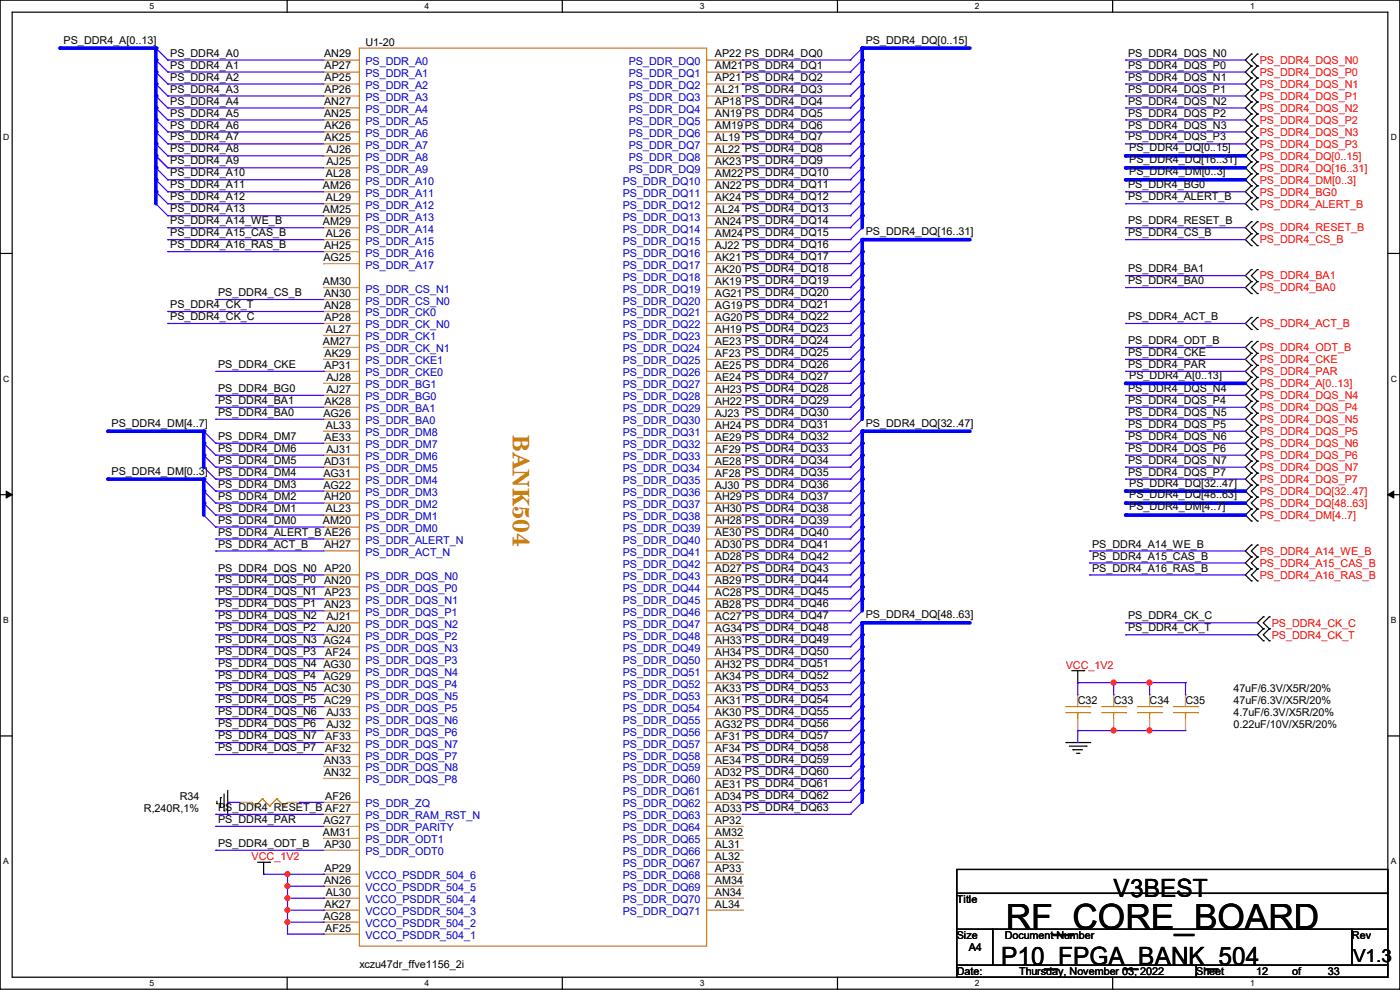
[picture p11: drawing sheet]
<svg xmlns="http://www.w3.org/2000/svg" width="297mm" height="210mm" viewBox="0 0 297 210" stroke-linecap="round" stroke-linejoin="round" font-family="sans-serif">
<defs><g id="words">
<text font-size="7.4" x="213.4" y="197.1">RF_CORE_BOARD</text>
<g font-size="5.3">
<text x="236.3" y="190.2">V3BEST</text>
<text x="212.4" y="204.7">P10_FPGA_BANK_504</text>
</g>
<text font-size="5.1" fill="#cc8006" x="108.8" y="92.3" transform="rotate(90 108.8 92.3)">BANK504</text>
<text font-size="3.8" x="287.1" y="204.1">V1.3</text>
<g font-size="2.3">
<text x="13.5" y="9.2">PS_DDR4_A[0..13]</text>
<text x="77.5" y="9.7">U1-20</text>
<text x="183.7" y="9.2">PS_DDR4_DQ[0..15]</text>
<text x="36.1" y="12">PS_DDR4_A0</text>
<text x="36.1" y="14.6">PS_DDR4_A1</text>
<text x="36.1" y="17.1">PS_DDR4_A2</text>
<text x="68.8" y="12.2">AN29</text>
<text x="68.9" y="14.7">AP27</text>
<text x="68.9" y="17.3">AP25</text>
<text x="151.7" y="12.2">AP22 PS_DDR4_DQ0</text>
<text x="151.7" y="14.7">AM21PS_DDR4_DQ1</text>
<text x="151.7" y="17.3">AP21 PS_DDR4_DQ2</text>
<text x="239.3" y="14.6">PS_DDR4_DQS_P0</text>
<text x="239.3" y="12">PS_DDR4_DQS_N0</text>
<text x="239.3" y="17.1">PS_DDR4_DQS_N1</text>
<text x="36.1" y="19.6">PS_DDR4_A3</text>
<text x="36.1" y="22.2">PS_DDR4_A4</text>
<text x="68.8" y="22.4">AN27</text>
<text x="68.9" y="19.8">AP26</text>
<text x="151.7" y="19.8">AL21 PS_DDR4_DQ3</text>
<text x="151.7" y="22.4">AP18 PS_DDR4_DQ4</text>
<text x="239.3" y="19.6">PS_DDR4_DQS_P1</text>
<text x="239.3" y="22.2">PS_DDR4_DQS_N2</text>
<text x="36.1" y="24.7">PS_DDR4_A5</text>
<text x="36.1" y="27.3">PS_DDR4_A6</text>
<text x="36.1" y="29.8">PS_DDR4_A7</text>
<text x="68.8" y="24.9">AN25</text>
<text x="68.9" y="27.4">AK26</text>
<text x="68.9" y="30">AK25</text>
<text x="151.7" y="24.9">AN19 PS_DDR4_DQ5</text>
<text x="151.7" y="27.4">AM19PS_DDR4_DQ6</text>
<text x="151.7" y="30">AL19 PS_DDR4_DQ7</text>
<text x="239.3" y="24.7">PS_DDR4_DQS_P2</text>
<text x="239.3" y="29.8">PS_DDR4_DQS_P3</text>
<text x="239.3" y="27.3">PS_DDR4_DQS_N3</text>
<text x="36.1" y="32.3">PS_DDR4_A8</text>
<text x="36.1" y="34.9">PS_DDR4_A9</text>
<text x="69.3" y="32.5">AJ26</text>
<text x="69.3" y="35.1">AJ25</text>
<text x="151.7" y="32.5">AL22 PS_DDR4_DQ8</text>
<text x="151.7" y="35.1">AK23 PS_DDR4_DQ9</text>
<text x="239.6" y="32.1">PS_DDR4_DQ[0..15]</text>
<text x="239.6" y="34.6">PS_DDR4_DQ[16..31]</text>
<text x="36.1" y="37.4">PS_DDR4_A10</text>
<text x="36.1" y="40">PS_DDR4_A11</text>
<text x="68.5" y="40.1">AM26</text>
<text x="69.1" y="37.6">AL28</text>
<text x="151.7" y="37.6">AM22PS_DDR4_DQ10</text>
<text x="151.7" y="40.1">AN22 PS_DDR4_DQ11</text>
<text x="239.3" y="40">PS_DDR4_BG0</text>
<text x="239.6" y="37.2">PS_DDR4_DM[0..3]</text>
<text x="36.1" y="42.5">PS_DDR4_A12</text>
<text x="36.1" y="45">PS_DDR4_A13</text>
<text x="36.1" y="47.6">PS_DDR4_A14_WE_B</text>
<text x="68.5" y="45.2">AM25</text>
<text x="68.5" y="47.8">AM29</text>
<text x="69.1" y="42.7">AL29</text>
<text x="151.7" y="42.7">AK24 PS_DDR4_DQ12</text>
<text x="151.7" y="45.2">AL24 PS_DDR4_DQ13</text>
<text x="151.7" y="47.8">AN24 PS_DDR4_DQ14</text>
<text x="239.3" y="42.5">PS_DDR4_ALERT_B</text>
<text x="239.3" y="47.6">PS_DDR4_RESET_B</text>
<text x="36.1" y="50.1">PS_DDR4_A15_CAS_B</text>
<text x="36.1" y="52.7">PS_DDR4_A16_RAS_B</text>
<text x="68.8" y="52.8">AH25</text>
<text x="69.1" y="50.3">AL26</text>
<text x="151.7" y="50.3">AM24PS_DDR4_DQ15</text>
<text x="151.7" y="52.8">AJ22 PS_DDR4_DQ16</text>
<text x="183.7" y="49.9">PS_DDR4_DQ[16..31]</text>
<text x="239.3" y="50.1">PS_DDR4_CS_B</text>
<text x="68.6" y="55.4">AG25</text>
<text x="151.7" y="55.4">AK21 PS_DDR4_DQ17</text>
<text x="151.7" y="57.9">AK20 PS_DDR4_DQ18</text>
<text x="239.3" y="57.7">PS_DDR4_BA1</text>
<text x="36.1" y="65.4">PS_DDR4_CK_T</text>
<text x="46.3" y="62.8">PS_DDR4_CS_B</text>
<text x="68.5" y="60.5">AM30</text>
<text x="68.8" y="65.5">AN28</text>
<text x="68.8" y="63">AN30</text>
<text x="151.7" y="60.5">AK19 PS_DDR4_DQ19</text>
<text x="151.7" y="63">AG21 PS_DDR4_DQ20</text>
<text x="151.7" y="65.5">AG19 PS_DDR4_DQ21</text>
<text x="239.3" y="60.3">PS_DDR4_BA0</text>
<text x="36.1" y="67.9">PS_DDR4_CK_C</text>
<text x="68.9" y="68.1">AP28</text>
<text x="69.1" y="70.6">AL27</text>
<text x="151.7" y="68.1">AG20 PS_DDR4_DQ22</text>
<text x="151.7" y="70.6">AH19 PS_DDR4_DQ23</text>
<text x="239.3" y="67.9">PS_DDR4_ACT_B</text>
<text x="68.5" y="73.2">AM27</text>
<text x="68.9" y="75.7">AK29</text>
<text x="151.7" y="73.2">AE23 PS_DDR4_DQ24</text>
<text x="151.7" y="75.7">AF23 PS_DDR4_DQ25</text>
<text x="239.3" y="73">PS_DDR4_ODT_B</text>
<text x="239.3" y="75.5">PS_DDR4_CKE</text>
<text x="46.3" y="83.1">PS_DDR4_BG0</text>
<text x="46.3" y="78.1">PS_DDR4_CKE</text>
<text x="68.9" y="78.2">AP31</text>
<text x="69.3" y="83.3">AJ27</text>
<text x="69.3" y="80.8">AJ28</text>
<text x="151.7" y="78.2">AE25 PS_DDR4_DQ26</text>
<text x="151.7" y="80.8">AE24 PS_DDR4_DQ27</text>
<text x="151.7" y="83.3">AH23 PS_DDR4_DQ28</text>
<text x="239.3" y="83.1">PS_DDR4_DQS_N4</text>
<text x="239.3" y="78.1">PS_DDR4_PAR</text>
<text x="239.6" y="80.3">PS_DDR4_A[0..13]</text>
<text x="46.3" y="88.2">PS_DDR4_BA0</text>
<text x="46.3" y="85.7">PS_DDR4_BA1</text>
<text x="68.6" y="88.4">AG26</text>
<text x="68.9" y="85.9">AK28</text>
<text x="151.7" y="85.9">AH22 PS_DDR4_DQ29</text>
<text x="151.7" y="88.4">AJ23 PS_DDR4_DQ30</text>
<text x="239.3" y="85.7">PS_DDR4_DQS_P4</text>
<text x="239.3" y="88.2">PS_DDR4_DQS_N5</text>
<text x="23.7" y="90.5">PS_DDR4_DM[4..7]</text>
<text x="46.3" y="93.3">PS_DDR4_DM7</text>
<text x="46.3" y="95.8">PS_DDR4_DM6</text>
<text x="68.9" y="93.5">AE33</text>
<text x="69.1" y="90.9">AL33</text>
<text x="151.7" y="90.9">AH24 PS_DDR4_DQ31</text>
<text x="151.7" y="93.5">AE29 PS_DDR4_DQ32</text>
<text x="183.7" y="90.5">PS_DDR4_DQ[32..47]</text>
<text x="239.3" y="90.8">PS_DDR4_DQS_P5</text>
<text x="239.3" y="95.8">PS_DDR4_DQS_P6</text>
<text x="239.3" y="93.3">PS_DDR4_DQS_N6</text>
<text x="23.7" y="100.7">PS_DDR4_DM[0..3]</text>
<text x="46.3" y="98.4">PS_DDR4_DM5</text>
<text x="46.3" y="100.9">PS_DDR4_DM4</text>
<text x="68.6" y="101.1">AG31</text>
<text x="68.8" y="98.6">AD31</text>
<text x="69.3" y="96">AJ31</text>
<text x="151.7" y="96">AF29 PS_DDR4_DQ33</text>
<text x="151.7" y="98.6">AE28 PS_DDR4_DQ34</text>
<text x="151.7" y="101.1">AF28 PS_DDR4_DQ35</text>
<text x="239.3" y="100.9">PS_DDR4_DQS_P7</text>
<text x="239.3" y="98.4">PS_DDR4_DQS_N7</text>
<text x="46.3" y="103.5">PS_DDR4_DM3</text>
<text x="46.3" y="106">PS_DDR4_DM2</text>
<text x="68.6" y="103.6">AG22</text>
<text x="68.8" y="106.2">AH20</text>
<text x="151.7" y="103.6">AJ30 PS_DDR4_DQ36</text>
<text x="151.7" y="106.2">AH29 PS_DDR4_DQ37</text>
<text x="239.6" y="103.2">PS_DDR4_DQ[32..47]</text>
<text x="239.6" y="105.7">PS_DDR4_DQ[48..63]</text>
<text x="46.3" y="113.6">PS_DDR4_ALERT_B AE26</text>
<text x="46.3" y="108.5">PS_DDR4_DM1</text>
<text x="46.3" y="111.1">PS_DDR4_DM0</text>
<text x="68.5" y="111.3">AM20</text>
<text x="69.1" y="108.7">AL23</text>
<text x="151.7" y="108.7">AH30 PS_DDR4_DQ38</text>
<text x="151.7" y="111.3">AH28 PS_DDR4_DQ39</text>
<text x="151.7" y="113.8">AE30 PS_DDR4_DQ40</text>
<text x="239.6" y="108.3">PS_DDR4_DM[4..7]</text>
<text x="46.3" y="116.2">PS_DDR4_ACT_B</text>
<text x="68.8" y="116.3">AH27</text>
<text x="151.7" y="116.3">AD30 PS_DDR4_DQ41</text>
<text x="151.7" y="118.9">AD28 PS_DDR4_DQ42</text>
<text x="231.7" y="116.2">PS_DDR4_A14_WE_B</text>
<text x="231.7" y="118.7">PS_DDR4_A15_CAS_B</text>
<text x="46.3" y="121.2">PS_DDR4_DQS_N0</text>
<text x="46.3" y="123.8">PS_DDR4_DQS_P0</text>
<text x="68.8" y="124">AN20</text>
<text x="68.9" y="121.4">AP20</text>
<text x="151.7" y="121.4">AD27 PS_DDR4_DQ43</text>
<text x="151.7" y="124">AB29 PS_DDR4_DQ44</text>
<text x="231.7" y="121.2">PS_DDR4_A16_RAS_B</text>
<text x="46.3" y="131.4">PS_DDR4_DQS_N2</text>
<text x="46.3" y="126.3">PS_DDR4_DQS_N1</text>
<text x="46.3" y="128.9">PS_DDR4_DQS_P1</text>
<text x="68.8" y="129">AN23</text>
<text x="68.9" y="126.5">AP23</text>
<text x="69.3" y="131.6">AJ21</text>
<text x="151.7" y="126.5">AC28 PS_DDR4_DQ45</text>
<text x="151.7" y="129">AB28 PS_DDR4_DQ46</text>
<text x="151.7" y="131.6">AC27 PS_DDR4_DQ47</text>
<text x="183.7" y="131.1">PS_DDR4_DQ[48..63]</text>
<text x="239.3" y="131.4">PS_DDR4_CK_C</text>
<text x="46.3" y="136.5">PS_DDR4_DQS_N3 AG24</text>
<text x="46.3" y="133.9">PS_DDR4_DQS_P2</text>
<text x="69.3" y="134.1">AJ20</text>
<text x="151.7" y="134.1">AG34 PS_DDR4_DQ48</text>
<text x="151.7" y="136.7">AH33 PS_DDR4_DQ49</text>
<text x="239.3" y="133.9">PS_DDR4_CK_T</text>
<text x="46.3" y="141.6">PS_DDR4_DQS_N4 AG30</text>
<text x="46.3" y="139">PS_DDR4_DQS_P3</text>
<text x="69" y="139.2">AF24</text>
<text x="151.7" y="139.2">AH34 PS_DDR4_DQ50</text>
<text x="151.7" y="141.7">AH32 PS_DDR4_DQ51</text>
<text x="46.3" y="146.6">PS_DDR4_DQS_N5 AC30</text>
<text x="46.3" y="144.1">PS_DDR4_DQS_P4 AG29</text>
<text x="46.3" y="149.2">PS_DDR4_DQS_P5</text>
<text x="68.8" y="149.4">AC29</text>
<text x="151.7" y="144.3">AK34 PS_DDR4_DQ52</text>
<text x="151.7" y="146.8">AK33 PS_DDR4_DQ53</text>
<text x="151.7" y="149.4">AK31 PS_DDR4_DQ54</text>
<text x="228.6" y="149.4">C32</text>
<text x="236.3" y="149.4">C33</text>
<text x="243.9" y="149.4">C34</text>
<text x="251.5" y="149.4">C35</text>
<text x="261.7" y="146.9">47uF/6.3V/X5R/20%</text>
<text x="261.7" y="149.4">47uF/6.3V/X5R/20%</text>
<text x="46.3" y="151.7">PS_DDR4_DQS_N6</text>
<text x="46.3" y="154.3">PS_DDR4_DQS_P6</text>
<text x="69.3" y="151.9">AJ33</text>
<text x="69.3" y="154.4">AJ32</text>
<text x="151.7" y="151.9">AK30 PS_DDR4_DQ55</text>
<text x="151.7" y="154.4">AG32 PS_DDR4_DQ56</text>
<text x="261.7" y="154.5">0.22uF/10V/X5R/20%</text>
<text x="261.7" y="152">4.7uF/6.3V/X5R/20%</text>
<text x="46.3" y="156.8">PS_DDR4_DQS_N7</text>
<text x="46.3" y="159.3">PS_DDR4_DQS_P7</text>
<text x="69" y="157">AF33</text>
<text x="69" y="159.5">AF32</text>
<text x="151.7" y="157">AF31 PS_DDR4_DQ57</text>
<text x="151.7" y="159.5">AF34 PS_DDR4_DQ58</text>
<text x="68.8" y="162.1">AN33</text>
<text x="68.8" y="164.6">AN32</text>
<text x="151.7" y="162.1">AE34 PS_DDR4_DQ59</text>
<text x="151.7" y="164.6">AD32 PS_DDR4_DQ60</text>
<text x="151.7" y="167.1">AE31 PS_DDR4_DQ61</text>
<text x="30.5" y="172.3">R,240R,1%</text>
<text x="38.1" y="169.8">R34</text>
<text x="46.3" y="172">PS_DDR4_RESET_B AF27</text>
<text x="69" y="169.7">AF26</text>
<text x="151.7" y="169.7">AD34 PS_DDR4_DQ62</text>
<text x="151.7" y="172.2">AD33 PS_DDR4_DQ63</text>
<text x="46.3" y="179.7">PS_DDR4_ODT_B</text>
<text x="46.3" y="174.6">PS_DDR4_PAR</text>
<text x="68.5" y="177.3">AM31</text>
<text x="68.6" y="174.8">AG27</text>
<text x="68.9" y="179.8">AP30</text>
<text x="151.7" y="174.8">AP32</text>
<text x="151.7" y="177.3">AM32</text>
<text x="151.7" y="179.8">AL31</text>
<text x="68.9" y="184.9">AP29</text>
<text x="151.7" y="182.4">AL32</text>
<text x="151.7" y="184.9">AP33</text>
<text x="68.8" y="187.5">AN26</text>
<text x="69.1" y="190">AL30</text>
<text x="151.7" y="187.5">AM34</text>
<text x="151.7" y="190">AN34</text>
<text x="203" y="191.6">Title</text>
<text x="68.6" y="195.1">AG28</text>
<text x="68.9" y="192.5">AK27</text>
<text x="69" y="197.6">AF25</text>
<text x="151.7" y="192.5">AL34</text>
<text x="203" y="199.2">Size</text>
<text x="205.5" y="201.8">A4</text>
<text x="213.1" y="199.2">Document Number</text>
<text x="286.8" y="199.2">Rev</text>
<text x="76.2" y="205.3">xczu47dr_ffve1156_2i</text>
<text x="203" y="206.8">Date:</text>
<text x="216.2" y="206.8">Thursday, November 03, 2022</text>
<text x="253.8" y="206.8">Sheet</text>
<text x="266.5" y="206.8">12</text>
<text x="274.1" y="206.8">of</text>
<text x="281.7" y="206.8">33</text>
</g>
<g font-size="2.3" fill="#00c">
<text x="77.5" y="13.8">PS_DDR_A0</text>
<text x="77.5" y="16.3">PS_DDR_A1</text>
<text x="133.4" y="13.8">PS_DDR_DQ0</text>
<text x="133.4" y="16.3">PS_DDR_DQ1</text>
<text x="77.5" y="18.9">PS_DDR_A2</text>
<text x="77.5" y="21.4">PS_DDR_A3</text>
<text x="77.5" y="24">PS_DDR_A4</text>
<text x="133.4" y="18.9">PS_DDR_DQ2</text>
<text x="133.4" y="21.4">PS_DDR_DQ3</text>
<text x="133.4" y="24">PS_DDR_DQ4</text>
<text x="77.5" y="26.5">PS_DDR_A5</text>
<text x="77.5" y="29">PS_DDR_A6</text>
<text x="133.4" y="26.5">PS_DDR_DQ5</text>
<text x="133.4" y="29">PS_DDR_DQ6</text>
<text x="77.5" y="31.6">PS_DDR_A7</text>
<text x="77.5" y="34.1">PS_DDR_A8</text>
<text x="133.4" y="31.6">PS_DDR_DQ7</text>
<text x="133.4" y="34.1">PS_DDR_DQ8</text>
<text x="77.5" y="39.2">PS_DDR_A10</text>
<text x="77.5" y="41.7">PS_DDR_A11</text>
<text x="77.5" y="36.7">PS_DDR_A9</text>
<text x="132.1" y="39.2">PS_DDR_DQ10</text>
<text x="132.1" y="41.7">PS_DDR_DQ11</text>
<text x="133.4" y="36.7">PS_DDR_DQ9</text>
<text x="77.5" y="44.3">PS_DDR_A12</text>
<text x="77.5" y="46.8">PS_DDR_A13</text>
<text x="132.1" y="44.3">PS_DDR_DQ12</text>
<text x="132.1" y="46.8">PS_DDR_DQ13</text>
<text x="77.5" y="49.4">PS_DDR_A14</text>
<text x="77.5" y="51.9">PS_DDR_A15</text>
<text x="132.1" y="49.4">PS_DDR_DQ14</text>
<text x="132.1" y="51.9">PS_DDR_DQ15</text>
<text x="77.5" y="54.4">PS_DDR_A16</text>
<text x="77.5" y="57">PS_DDR_A17</text>
<text x="132.1" y="54.4">PS_DDR_DQ16</text>
<text x="132.1" y="57">PS_DDR_DQ17</text>
<text x="132.1" y="59.5">PS_DDR_DQ18</text>
<text x="77.5" y="64.6">PS_DDR_CS_N0</text>
<text x="77.5" y="62.1">PS_DDR_CS_N1</text>
<text x="132.1" y="62.1">PS_DDR_DQ19</text>
<text x="132.1" y="64.6">PS_DDR_DQ20</text>
<text x="77.5" y="67.1">PS_DDR_CK0</text>
<text x="77.5" y="69.7">PS_DDR_CK_N0</text>
<text x="132.1" y="67.1">PS_DDR_DQ21</text>
<text x="132.1" y="69.7">PS_DDR_DQ22</text>
<text x="77.5" y="72.2">PS_DDR_CK1</text>
<text x="77.5" y="77.3">PS_DDR_CKE1</text>
<text x="77.5" y="74.8">PS_DDR_CK_N1</text>
<text x="132.1" y="72.2">PS_DDR_DQ23</text>
<text x="132.1" y="74.8">PS_DDR_DQ24</text>
<text x="132.1" y="77.3">PS_DDR_DQ25</text>
<text x="77.5" y="82.4">PS_DDR_BG1</text>
<text x="77.5" y="79.8">PS_DDR_CKE0</text>
<text x="132.1" y="79.8">PS_DDR_DQ26</text>
<text x="132.1" y="82.4">PS_DDR_DQ27</text>
<text x="77.5" y="87.5">PS_DDR_BA1</text>
<text x="77.5" y="84.9">PS_DDR_BG0</text>
<text x="132.1" y="84.9">PS_DDR_DQ28</text>
<text x="132.1" y="87.5">PS_DDR_DQ29</text>
<text x="77.5" y="90">PS_DDR_BA0</text>
<text x="77.5" y="95.1">PS_DDR_DM7</text>
<text x="77.5" y="92.5">PS_DDR_DM8</text>
<text x="132.1" y="90">PS_DDR_DQ30</text>
<text x="132.1" y="92.5">PS_DDR_DQ31</text>
<text x="132.1" y="95.1">PS_DDR_DQ32</text>
<text x="77.5" y="100.2">PS_DDR_DM5</text>
<text x="77.5" y="97.6">PS_DDR_DM6</text>
<text x="132.1" y="97.6">PS_DDR_DQ33</text>
<text x="132.1" y="100.2">PS_DDR_DQ34</text>
<text x="77.5" y="107.8">PS_DDR_DM2</text>
<text x="77.5" y="105.2">PS_DDR_DM3</text>
<text x="77.5" y="102.7">PS_DDR_DM4</text>
<text x="132.1" y="102.7">PS_DDR_DQ35</text>
<text x="132.1" y="105.2">PS_DDR_DQ36</text>
<text x="132.1" y="107.8">PS_DDR_DQ37</text>
<text x="77.5" y="112.9">PS_DDR_DM0</text>
<text x="77.5" y="110.3">PS_DDR_DM1</text>
<text x="132.1" y="110.3">PS_DDR_DQ38</text>
<text x="132.1" y="112.9">PS_DDR_DQ39</text>
<text x="77.5" y="117.9">PS_DDR_ACT_N</text>
<text x="77.5" y="115.4">PS_DDR_ALERT_N</text>
<text x="132.1" y="115.4">PS_DDR_DQ40</text>
<text x="132.1" y="117.9">PS_DDR_DQ41</text>
<text x="77.5" y="123">PS_DDR_DQS_N0</text>
<text x="77.5" y="125.6">PS_DDR_DQS_P0</text>
<text x="132.1" y="120.5">PS_DDR_DQ42</text>
<text x="132.1" y="123">PS_DDR_DQ43</text>
<text x="132.1" y="125.6">PS_DDR_DQ44</text>
<text x="77.5" y="128.1">PS_DDR_DQS_N1</text>
<text x="77.5" y="130.6">PS_DDR_DQS_P1</text>
<text x="132.1" y="128.1">PS_DDR_DQ45</text>
<text x="132.1" y="130.6">PS_DDR_DQ46</text>
<text x="77.5" y="133.2">PS_DDR_DQS_N2</text>
<text x="77.5" y="135.7">PS_DDR_DQS_P2</text>
<text x="132.1" y="133.2">PS_DDR_DQ47</text>
<text x="132.1" y="135.7">PS_DDR_DQ48</text>
<text x="77.5" y="138.3">PS_DDR_DQS_N3</text>
<text x="77.5" y="143.3">PS_DDR_DQS_N4</text>
<text x="77.5" y="140.8">PS_DDR_DQS_P3</text>
<text x="132.1" y="138.3">PS_DDR_DQ49</text>
<text x="132.1" y="140.8">PS_DDR_DQ50</text>
<text x="132.1" y="143.3">PS_DDR_DQ51</text>
<text x="77.5" y="148.4">PS_DDR_DQS_N5</text>
<text x="77.5" y="145.9">PS_DDR_DQS_P4</text>
<text x="132.1" y="145.9">PS_DDR_DQ52</text>
<text x="132.1" y="148.4">PS_DDR_DQ53</text>
<text x="77.5" y="153.5">PS_DDR_DQS_N6</text>
<text x="77.5" y="151">PS_DDR_DQS_P5</text>
<text x="132.1" y="151">PS_DDR_DQ54</text>
<text x="132.1" y="153.5">PS_DDR_DQ55</text>
<text x="77.5" y="158.6">PS_DDR_DQS_N7</text>
<text x="77.5" y="156">PS_DDR_DQS_P6</text>
<text x="77.5" y="161.1">PS_DDR_DQS_P7</text>
<text x="132.1" y="156">PS_DDR_DQ56</text>
<text x="132.1" y="158.6">PS_DDR_DQ57</text>
<text x="132.1" y="161.1">PS_DDR_DQ58</text>
<text x="77.5" y="163.7">PS_DDR_DQS_N8</text>
<text x="77.5" y="166.2">PS_DDR_DQS_P8</text>
<text x="132.1" y="163.7">PS_DDR_DQ59</text>
<text x="132.1" y="166.2">PS_DDR_DQ60</text>
<text x="77.5" y="173.8">PS_DDR_RAM_RST_N</text>
<text x="77.5" y="171.3">PS_DDR_ZQ</text>
<text x="132.1" y="168.7">PS_DDR_DQ61</text>
<text x="132.1" y="171.3">PS_DDR_DQ62</text>
<text x="132.1" y="173.8">PS_DDR_DQ63</text>
<text x="77.5" y="178.9">PS_DDR_ODT1</text>
<text x="77.5" y="176.4">PS_DDR_PARITY</text>
<text x="132.1" y="176.4">PS_DDR_DQ64</text>
<text x="132.1" y="178.9">PS_DDR_DQ65</text>
<text x="77.5" y="181.4">PS_DDR_ODT0</text>
<text x="132.1" y="181.4">PS_DDR_DQ66</text>
<text x="132.1" y="184">PS_DDR_DQ67</text>
<text x="77.5" y="191.6">VCCO_PSDDR_504_4</text>
<text x="77.5" y="189.1">VCCO_PSDDR_504_5</text>
<text x="77.5" y="186.5">VCCO_PSDDR_504_6</text>
<text x="132.1" y="186.5">PS_DDR_DQ68</text>
<text x="132.1" y="189.1">PS_DDR_DQ69</text>
<text x="132.1" y="191.6">PS_DDR_DQ70</text>
<text x="77.5" y="196.7">VCCO_PSDDR_504_2</text>
<text x="77.5" y="194.1">VCCO_PSDDR_504_3</text>
<text x="132.1" y="194.1">PS_DDR_DQ71</text>
<text x="77.5" y="199.2">VCCO_PSDDR_504_1</text>
</g>
<g font-size="2.3" fill="#f00">
<text x="267.3" y="13.5">PS_DDR4_DQS_N0</text>
<text x="267.3" y="16.1">PS_DDR4_DQS_P0</text>
<text x="267.3" y="18.6">PS_DDR4_DQS_N1</text>
<text x="267.3" y="21.2">PS_DDR4_DQS_P1</text>
<text x="267.3" y="23.7">PS_DDR4_DQS_N2</text>
<text x="267.3" y="26.2">PS_DDR4_DQS_P2</text>
<text x="267.3" y="28.8">PS_DDR4_DQS_N3</text>
<text x="267.3" y="31.3">PS_DDR4_DQS_P3</text>
<text x="267.3" y="33.9">PS_DDR4_DQ[0..15]</text>
<text x="267.3" y="36.4">PS_DDR4_DQ[16..31]</text>
<text x="267.3" y="38.9">PS_DDR4_DM[0..3]</text>
<text x="267.3" y="41.5">PS_DDR4_BG0</text>
<text x="267.3" y="44">PS_DDR4_ALERT_B</text>
<text x="267.3" y="49.1">PS_DDR4_RESET_B</text>
<text x="267.3" y="51.6">PS_DDR4_CS_B</text>
<text x="267.3" y="59.3">PS_DDR4_BA1</text>
<text x="267.3" y="61.8">PS_DDR4_BA0</text>
<text x="267.3" y="69.4">PS_DDR4_ACT_B</text>
<text x="267.3" y="74.5">PS_DDR4_ODT_B</text>
<text x="267.3" y="77">PS_DDR4_CKE</text>
<text x="267.3" y="79.6">PS_DDR4_PAR</text>
<text x="267.3" y="82.1">PS_DDR4_A[0..13]</text>
<text x="267.3" y="84.7">PS_DDR4_DQS_N4</text>
<text x="267.3" y="87.2">PS_DDR4_DQS_P4</text>
<text x="267.3" y="89.7">PS_DDR4_DQS_N5</text>
<text x="267.3" y="92.3">PS_DDR4_DQS_P5</text>
<text x="267.3" y="94.8">PS_DDR4_DQS_N6</text>
<text x="267.3" y="97.4">PS_DDR4_DQS_P6</text>
<text x="267.3" y="99.9">PS_DDR4_DQS_N7</text>
<text x="267.3" y="102.4">PS_DDR4_DQS_P7</text>
<text x="267.3" y="105">PS_DDR4_DQ[32..47]</text>
<text x="267.3" y="107.5">PS_DDR4_DQ[48..63]</text>
<text x="267.3" y="110.1">PS_DDR4_DM[4..7]</text>
<text x="267.3" y="117.7">PS_DDR4_A14_WE_B</text>
<text x="267.3" y="120.2">PS_DDR4_A15_CAS_B</text>
<text x="267.3" y="122.8">PS_DDR4_A16_RAS_B</text>
<text x="269.8" y="132.9">PS_DDR4_CK_C</text>
<text x="269.8" y="135.5">PS_DDR4_CK_T</text>
<text x="226.1" y="141.8">VCC_1V2</text>
<text x="53.4" y="182.5">VCC_1V2</text>
</g>
<g font-size="1.8">
<text x="31.7" y="1.9">5</text>
<text x="90.1" y="1.9">4</text>
<text x="148.5" y="1.9">3</text>
<text x="206.8" y="1.9">2</text>
<text x="265.2" y="1.9">1</text>
<text x=".7" y="29.8">D</text>
<text x="295.1" y="29.8">D</text>
<text x=".7" y="80.9">C</text>
<text x="295.1" y="80.9">C</text>
<text x=".7" y="132.1">B</text>
<text x="295.1" y="132.1">B</text>
<text x=".7" y="183.3">A</text>
<text x="295.1" y="183.3">A</text>
<text x="31.7" y="209.2">5</text>
<text x="90.1" y="209.2">4</text>
<text x="148.5" y="209.2">3</text>
<text x="206.8" y="209.2">2</text>
<text x="265.2" y="209.2">1</text>
</g>
</g></defs>
<path d="M0 0h297v209.8h-297zM2.6 2.6h291.8v204.7h-291.8z" fill="none" stroke="#000" stroke-width=".25"/>
<g fill="#fff">
<path d="M31.7 .3h1v2h-1z"/>
<path d="M31.7 207.6h1v1.9h-1z"/>
</g>
<path d="M60.9 0v2.6M60.9 207.3v2.5" fill="none" stroke="#000" stroke-width=".25"/>
<g fill="#fff">
<path d="M90.1 .3h1v2h-1z"/>
<path d="M90.1 207.6h1v1.9h-1z"/>
</g>
<path d="M119.3 0v2.6M119.3 207.3v2.5" fill="none" stroke="#000" stroke-width=".25"/>
<g fill="#fff">
<path d="M148.5 .3h.9v2h-.9z"/>
<path d="M148.5 207.6h.9v1.9h-.9z"/>
</g>
<path d="M177.7 0v2.6M177.7 207.3v2.5" fill="none" stroke="#000" stroke-width=".25"/>
<g fill="#fff">
<path d="M206.8 .3h1v2h-1z"/>
<path d="M206.8 207.6h1v1.9h-1z"/>
</g>
<path d="M236.1 0v2.6M236.1 207.3v2.5" fill="none" stroke="#000" stroke-width=".25"/>
<g fill="#fff">
<path d="M265.2 .3h1v2h-1z"/>
<path d="M265.2 207.6h1v1.9h-1z"/>
<path d="M.7 28.2h1.2v1.9h-1.2z"/>
<path d="M295.1 28.2h1.2v1.9h-1.2z"/>
<path d="M.7 79.3h1.2v2h-1.2z"/>
<path d="M295.1 79.3h1.2v2h-1.2z"/>
</g>
<path d="M0 53.8h2.6M294.4 53.8h2.6" fill="none" stroke="#000" stroke-width=".25"/>
<g fill="#fff">
<path d="M.7 130.5h1.2v2h-1.2z"/>
<path d="M295.1 130.5h1.1v2h-1.1z"/>
</g>
<path d="M0 104.9h2.6M294.4 104.9h2.6" fill="none" stroke="#000" stroke-width=".25"/>
<path d="M1.3 104.2l1.3 .7-1.3 .8zM294.4 104.9l1.3-.7v1.5z" fill="#000" stroke="#000" stroke-width=".21"/>
<g fill="#fff">
<path d="M.7 181.7h1.2v2h-1.2z"/>
<path d="M295.1 181.7h1.1v2h-1.1z"/>
</g>
<g fill="none" stroke="#000" stroke-width=".25">
<path d="M265.5 11.5h.1M265.5 14h.1M265.5 16.6h.1M265.5 19.1h.1M265.5 11.5l-1.3 1.2 1.3 1.3M265.5 14l-1.3 1.3 1.3 1.3M265.5 16.6l-1.3 1.2 1.3 1.3M265.5 19.1l-1.3 1.3 1.3 1.2M266.7 14h.1M266.7 11.5h.1M266.7 16.6h.1M266.7 19.1h.1"/>
<path d="M266.7 11.5l-1.2 1.2 1.2 1.3M266.7 14l-1.2 1.3 1.2 1.3M266.7 16.6l-1.2 1.2 1.2 1.3M266.7 19.1l-1.2 1.3 1.2 1.2M265.5 21.6h.1M265.5 24.2h.1M265.5 26.7h.1M265.5 29.3h.1M265.5 31.8h.1M265.5 34.3h.1M265.5 36.9h.1M265.5 39.4h.1"/>
<path d="M265.5 21.6l-1.3 1.3 1.3 1.3M265.5 24.2l-1.3 1.2 1.3 1.3M265.5 26.7l-1.3 1.3 1.3 1.3M265.5 29.3l-1.3 1.2 1.3 1.3M265.5 31.8l-1.3 1.3 1.3 1.2M265.5 34.3l-1.3 1.3 1.3 1.3M265.5 36.9l-1.3 1.2 1.3 1.3M265.5 39.4l-1.3 1.3 1.3 1.3M266.7 21.6h.1M266.7 24.2h.1M266.7 26.7h.1M266.7 29.3h.1"/>
<path d="M266.7 31.8h.1M266.7 34.3h.1M266.7 36.9h.1M266.7 39.4h.1M266.7 21.6l-1.2 1.3 1.2 1.3M266.7 24.2l-1.2 1.2 1.2 1.3M266.7 26.7l-1.2 1.3 1.2 1.3M266.7 29.3l-1.2 1.2 1.2 1.3M266.7 31.8l-1.2 1.3 1.2 1.2M266.7 34.3l-1.2 1.3 1.2 1.3M266.7 36.9l-1.2 1.2 1.2 1.3M266.7 39.4l-1.2 1.3 1.2 1.3"/>
<path d="M265.5 42h.1M265.5 47h.1M265.5 49.6h.1M265.5 52.1h.1M265.5 57.2h.1M265.5 59.7h.1M265.5 44.5h.1M265.5 47l-1.3 1.3 1.3 1.3M265.5 49.6l-1.3 1.2 1.3 1.3M265.5 57.2l-1.3 1.3 1.3 1.2M265.5 59.7l-1.3 1.3 1.3 1.3M265.5 42l-1.3 1.2 1.3 1.3"/>
<path d="M266.7 42h.1M266.7 49.6h.1M266.7 47h.1M266.7 52.1h.1M266.7 59.7h.1M266.7 57.2h.1M266.7 44.5h.1M266.7 47l-1.2 1.3 1.2 1.3M266.7 49.6l-1.2 1.2 1.2 1.3M266.7 57.2l-1.2 1.3 1.2 1.2M266.7 59.7l-1.2 1.3 1.2 1.3M266.7 42l-1.2 1.2 1.2 1.3"/>
<path d="M265.5 62.3h.1M265.5 67.4h.1M265.5 69.9h.1M265.5 72.4h.1M265.5 75h.1M265.5 77.5h.1M265.5 67.4l-1.3 1.2 1.3 1.3M265.5 72.4l-1.3 1.3 1.3 1.3M265.5 75l-1.3 1.2 1.3 1.3M265.5 77.5l-1.3 1.3 1.3 1.3M266.7 62.3h.1M266.7 69.9h.1"/>
<path d="M266.7 67.4h.1M266.7 75h.1M266.7 72.4h.1M266.7 77.5h.1M266.7 67.4l-1.2 1.2 1.2 1.3M266.7 72.4l-1.2 1.3 1.2 1.3M266.7 75l-1.2 1.2 1.2 1.3M266.7 77.5l-1.2 1.3 1.2 1.3M265.5 80.1h.1M265.5 82.6h.1M265.5 85.1h.1M265.5 87.7h.1"/>
<path d="M265.5 90.2h.1M265.5 92.8h.1M265.5 95.3h.1M265.5 97.8h.1M265.5 80.1l-1.3 1.2 1.3 1.3M265.5 82.6l-1.3 1.3 1.3 1.2M265.5 85.1l-1.3 1.3 1.3 1.3M265.5 87.7l-1.3 1.2 1.3 1.3M265.5 90.2l-1.3 1.3 1.3 1.3M265.5 92.8l-1.3 1.2 1.3 1.3M265.5 95.3l-1.3 1.3 1.3 1.2M265.5 97.8l-1.3 1.3 1.3 1.3"/>
<path d="M266.7 80.1h.1M266.7 82.6h.1M266.7 85.1h.1M266.7 87.7h.1M266.7 90.2h.1M266.7 92.8h.1M266.7 95.3h.1M266.7 97.8h.1M266.7 80.1l-1.2 1.2 1.2 1.3M266.7 82.6l-1.2 1.3 1.2 1.2M266.7 85.1l-1.2 1.3 1.2 1.3M266.7 87.7l-1.2 1.2 1.2 1.3"/>
<path d="M266.7 90.2l-1.2 1.3 1.2 1.3M266.7 92.8l-1.2 1.2 1.2 1.3M266.7 95.3l-1.2 1.3 1.2 1.2M266.7 97.8l-1.2 1.3 1.2 1.3M265.5 100.4h.1M265.5 102.9h.1M265.5 105.5h.1M265.5 108h.1M265.5 110.5h.1M265.5 115.6h.1M265.5 118.2h.1M265.5 100.4l-1.3 1.2 1.3 1.3"/>
<path d="M265.5 102.9l-1.3 1.3 1.3 1.3M265.5 105.5l-1.3 1.2 1.3 1.3M265.5 108l-1.3 1.3 1.3 1.2M265.5 115.6l-1.3 1.3 1.3 1.3M265.5 118.2l-1.3 1.2 1.3 1.3M266.7 100.4h.1M266.7 102.9h.1M266.7 105.5h.1M266.7 108h.1M266.7 110.5h.1M266.7 118.2h.1M266.7 115.6h.1"/>
<path d="M266.7 100.4l-1.2 1.2 1.2 1.3M266.7 102.9l-1.2 1.3 1.2 1.3M266.7 105.5l-1.2 1.2 1.2 1.3M266.7 108l-1.2 1.3 1.2 1.2M266.7 115.6l-1.2 1.3 1.2 1.3M266.7 118.2l-1.2 1.2 1.2 1.3M265.5 120.7h.1M265.5 123.2h.1M265.5 120.7l-1.3 1.3 1.3 1.2M266.7 120.7h.1M266.7 123.2h.1M266.7 120.7l-1.2 1.3 1.2 1.2"/>
<path d="M268 130.9h.1M268 133.4h.1M268 135.9h.1M268 130.9l-1.3 1.2 1.3 1.3M268 133.4l-1.3 1.3 1.3 1.2M269.3 133.4h.1M269.3 130.9h.1M269.3 135.9h.1M269.3 130.9l-1.3 1.2 1.3 1.3M269.3 133.4l-1.3 1.3 1.3 1.2M0 156.1h2.6M226.1 157.5h5.1"/>
<path d="M226.9 158.3h3.5M227.4 142.3h2.5M227.6 159h.1M227.6 159h2.1M228.4 159.8h.5M228.6 144.8h.1M228.6 142.3v2.5M228.9 159.8h.1M229.9 142.3h.1M230.4 158.3h.1M231.2 157.5h.1M294.4 156.1h2.6"/>
<path d="M46 170.5h.1M46 170v.5M46.8 169.2h.1M46.8 169.2v2M47.5 172h.1M47.5 168.4v3.6M48.3 172.8h.1M48.3 167.7v5.1M54.7 182.9h2.5M55.9 185.5h.1M55.9 182.9v2.6M57.2 182.9h.1"/>
<path d="M203 184.4h91.4v5.1h-91.4zM203 189.5h91.4v7.6h-91.4zM203 197.1h7.6v7.7h-7.6zM210.6 197.1h76.2v7.7h-76.2zM286.8 197.1h7.6v7.7h-7.6zM203 204.8h50.8v2.5h-50.8zM253.8 204.8h40.6v2.5h-40.6z"/>
</g>
<g fill="none" stroke="#4200ff" stroke-width=".25">
<path d="M33.1 10.2h.1M33.1 12.7h.1M33.1 15.3h.1M33.1 17.8h.1M33.1 10.2l2.5 2.5M33.1 12.7l2.5 2.6M33.1 15.3l2.5 2.5M33.1 17.8l2.5 2.6M35.6 12.7h.1M35.6 15.3h.1M35.6 17.8h.1M35.6 12.7h33"/>
<path d="M35.6 15.3h33M35.6 17.8h33M157.5 12.7h.1M157.5 15.3h.1M157.5 17.8h.1M157.5 12.7h22.9M157.5 15.3h22.9M157.5 17.8h22.9M180.4 12.7h.1M180.4 15.3h.1M180.4 17.8h.1M182.9 10.2l-2.5 2.5"/>
<path d="M182.9 12.7l-2.5 2.6M182.9 15.3l-2.5 2.5M182.9 17.8l-2.5 2.6M238.8 15.3h.1M238.8 12.7h.1M238.8 17.8h.1M238.8 12.7h25.4M238.8 15.3h25.4M238.8 17.8h25.4M33.1 20.4h.1M33.1 22.9h.1M33.1 25.4h.1"/>
<path d="M33.1 28h.1M33.1 30.5h.1M33.1 33.1h.1M33.1 35.6h.1M33.1 38.1h.1M33.1 20.4l2.5 2.5M33.1 22.9l2.5 2.5M33.1 25.4l2.5 2.6M33.1 28l2.5 2.5M33.1 30.5l2.5 2.6M33.1 33.1l2.5 2.5M33.1 35.6l2.5 2.5"/>
<path d="M33.1 38.1l2.5 2.6M35.6 20.4h.1M35.6 22.9h.1M35.6 25.4h.1M35.6 28h.1M35.6 30.5h.1M35.6 33.1h.1M35.6 35.6h.1M35.6 38.1h.1M35.6 20.4h33M35.6 22.9h33M35.6 25.4h33"/>
<path d="M35.6 28h33M35.6 30.5h33M35.6 33.1h33M35.6 35.6h33M35.6 38.1h33M157.5 20.4h.1M157.5 22.9h.1M157.5 25.4h.1M157.5 28h.1M157.5 30.5h.1M157.5 33.1h.1M157.5 35.6h.1"/>
<path d="M157.5 38.1h.1M157.5 20.4h22.9M157.5 22.9h22.9M157.5 25.4h22.9M157.5 28h22.9M157.5 30.5h22.9M157.5 33.1h22.9M157.5 35.6h22.9M157.5 38.1h22.9M180.4 20.4h.1M180.4 22.9h.1M180.4 25.4h.1"/>
<path d="M180.4 28h.1M180.4 30.5h.1M180.4 35.6h.1M180.4 38.1h.1M180.4 33.1h.1M182.9 20.4l-2.5 2.5M182.9 22.9l-2.5 2.5M182.9 25.4l-2.5 2.6M182.9 28l-2.5 2.5M182.9 33.1l-2.5 2.5M182.9 35.6l-2.5 2.5M182.9 38.1l-2.5 2.6"/>
<path d="M182.9 30.5l-2.5 2.6M238.8 20.4h.1M238.8 25.4h.1M238.8 22.9h.1M238.8 30.5h.1M238.8 28h.1M238.8 20.4h25.4M238.8 22.9h25.4M238.8 25.4h25.4M238.8 28h25.4M238.8 30.5h25.4M33.1 40.7h.1"/>
<path d="M33.1 43.2h.1M33.1 40.7l2.5 2.5M33.1 43.2l2.5 2.6M35.6 40.7h.1M35.6 43.2h.1M35.6 45.8h.1M35.6 48.3h.1M35.6 50.8h.1M35.6 53.4h.1M35.6 40.7h33M35.6 43.2h33M35.6 45.8h33"/>
<path d="M35.6 48.3h33M35.6 50.8h33M35.6 53.4h33M157.5 40.7h.1M157.5 43.2h.1M157.5 45.8h.1M157.5 48.3h.1M157.5 50.8h.1M157.5 53.4h.1M157.5 55.9h.1M157.5 58.5h.1M157.5 40.7h22.9"/>
<path d="M157.5 43.2h22.9M157.5 45.8h22.9M157.5 48.3h22.9M157.5 50.8h22.9M157.5 53.4h22.9M157.5 55.9h22.9M157.5 58.5h22.9M180.4 40.7h.1M180.4 43.2h.1M180.4 45.8h.1M180.4 48.3h.1M180.4 50.8h.1"/>
<path d="M180.4 53.4h.1M180.4 55.9h.1M180.4 58.5h.1M182.9 40.7l-2.5 2.5M182.9 43.2l-2.5 2.6M182.9 45.8l-2.5 2.5M182.9 48.3l-2.5 2.5M182.9 50.8l-2.5 2.6M182.9 53.4l-2.5 2.5M182.9 55.9l-2.5 2.6M182.9 58.5l-2.5 2.5M45.8 63.5h.1"/>
<path d="M45.8 63.5h22.8M157.5 61h.1M157.5 63.5h.1M157.5 66.1h.1M157.5 68.6h.1M157.5 71.2h.1M157.5 73.7h.1M157.5 76.2h.1M157.5 78.8h.1M157.5 61h22.9M157.5 63.5h22.9M157.5 66.1h22.9"/>
<path d="M157.5 68.6h22.9M157.5 71.2h22.9M157.5 73.7h22.9M157.5 76.2h22.9M157.5 78.8h22.9M180.4 61h.1M180.4 63.5h.1M180.4 66.1h.1M180.4 68.6h.1M180.4 71.2h.1M180.4 76.2h.1M180.4 78.8h.1"/>
<path d="M180.4 73.7h.1M182.9 61l-2.5 2.5M182.9 63.5l-2.5 2.6M182.9 66.1l-2.5 2.5M182.9 68.6l-2.5 2.6M182.9 73.7l-2.5 2.5M182.9 76.2l-2.5 2.6M182.9 78.8l-2.5 2.5M182.9 71.2l-2.5 2.5M43.2 91.5h.1M43.2 94h.1M43.2 96.6h.1"/>
<path d="M43.2 99.1h.1M43.2 91.5l2.6 2.5M43.2 94l2.6 2.6M43.2 96.6l2.6 2.5M43.2 99.1l2.6 2.5M45.8 83.9h.1M45.8 88.9h.1M45.8 86.4h.1M45.8 94h.1M45.8 96.6h.1M45.8 99.1h.1M45.8 83.9h22.8"/>
<path d="M45.8 86.4h22.8M45.8 88.9h22.8M45.8 94h22.8M45.8 96.6h22.8M45.8 99.1h22.8M157.5 81.3h.1M157.5 83.9h.1M157.5 86.4h.1M157.5 88.9h.1M157.5 91.5h.1M157.5 94h.1M157.5 96.6h.1"/>
<path d="M157.5 99.1h.1M157.5 81.3h22.9M157.5 83.9h22.9M157.5 86.4h22.9M157.5 88.9h22.9M157.5 91.5h22.9M157.5 94h22.9M157.5 96.6h22.9M157.5 99.1h22.9M180.4 81.3h.1M180.4 83.9h.1M180.4 86.4h.1"/>
<path d="M180.4 88.9h.1M180.4 91.5h.1M180.4 94h.1M180.4 96.6h.1M180.4 99.1h.1M182.9 81.3l-2.5 2.6M182.9 83.9l-2.5 2.5M182.9 86.4l-2.5 2.5M182.9 88.9l-2.5 2.6M182.9 91.5l-2.5 2.5M182.9 94l-2.5 2.6M182.9 96.6l-2.5 2.5"/>
<path d="M182.9 99.1l-2.5 2.5M238.8 86.4h.1M238.8 83.9h.1M238.8 91.5h.1M238.8 88.9h.1M238.8 96.6h.1M238.8 94h.1M238.8 99.1h.1M238.8 83.9h25.4M238.8 86.4h25.4M238.8 88.9h25.4M238.8 91.5h25.4"/>
<path d="M238.8 94h25.4M238.8 96.6h25.4M238.8 99.1h25.4M43.2 101.6h.1M43.2 104.2h.1M43.2 106.7h.1M43.2 109.3h.1M43.2 101.6l2.6 2.6M43.2 104.2l2.6 2.5M43.2 106.7l2.6 2.6M43.2 109.3l2.6 2.5M45.8 116.9h.1"/>
<path d="M45.8 114.3h.1M45.8 104.2h.1M45.8 106.7h.1M45.8 109.3h.1M45.8 111.8h.1M45.8 101.6h.1M45.8 101.6h22.8M45.8 104.2h22.8M45.8 106.7h22.8M45.8 109.3h22.8M45.8 111.8h22.8M45.8 114.3h22.8"/>
<path d="M45.8 116.9h22.8M157.5 101.6h.1M157.5 104.2h.1M157.5 106.7h.1M157.5 109.3h.1M157.5 111.8h.1M157.5 114.3h.1M157.5 116.9h.1M157.5 119.4h.1M157.5 101.6h22.9M157.5 104.2h22.9M157.5 106.7h22.9"/>
<path d="M157.5 109.3h22.9M157.5 111.8h22.9M157.5 114.3h22.9M157.5 116.9h22.9M157.5 119.4h22.9M180.4 101.6h.1M180.4 104.2h.1M180.4 106.7h.1M180.4 109.3h.1M180.4 111.8h.1M180.4 116.9h.1M180.4 119.4h.1"/>
<path d="M180.4 114.3h.1M182.9 101.6l-2.5 2.6M182.9 104.2l-2.5 2.5M182.9 106.7l-2.5 2.6M182.9 109.3l-2.5 2.5M182.9 114.3l-2.5 2.6M182.9 116.9l-2.5 2.5M182.9 119.4l-2.5 2.6M182.9 111.8l-2.5 2.5M238.8 101.6h.1M238.8 101.6h25.4M45.8 122h.1"/>
<path d="M45.8 132.1h.1M45.8 137.2h.1M45.8 124.5h.1M45.8 134.7h.1M45.8 139.7h.1M45.8 127h.1M45.8 129.6h.1M45.8 122h22.8M45.8 132.1h22.8M45.8 137.2h22.8M45.8 124.5h22.8M45.8 127h22.8"/>
<path d="M45.8 129.6h22.8M45.8 134.7h22.8M45.8 139.7h22.8M157.5 122h.1M157.5 124.5h.1M157.5 127h.1M157.5 129.6h.1M157.5 132.1h.1M157.5 134.7h.1M157.5 137.2h.1M157.5 139.7h.1M157.5 122h22.9"/>
<path d="M157.5 132.1h22.9M157.5 137.2h22.9M157.5 124.5h22.9M157.5 127h22.9M157.5 129.6h22.9M157.5 134.7h22.9M157.5 139.7h22.9M180.4 122h.1M180.4 124.5h.1M180.4 127h.1M180.4 129.6h.1M180.4 132.1h.1"/>
<path d="M180.4 134.7h.1M180.4 137.2h.1M180.4 139.7h.1M182.9 122l-2.5 2.5M182.9 124.5l-2.5 2.5M182.9 127l-2.5 2.6M182.9 129.6l-2.5 2.5M182.9 132.1l-2.5 2.6M182.9 134.7l-2.5 2.5M182.9 137.2l-2.5 2.5M182.9 139.7l-2.5 2.6M45.8 142.3h.1"/>
<path d="M45.8 147.4h.1M45.8 152.4h.1M45.8 157.5h.1M45.8 144.8h.1M45.8 149.9h.1M45.8 155h.1M45.8 142.3h22.8M45.8 147.4h22.8M45.8 152.4h22.8M45.8 157.5h22.8M45.8 144.8h22.8M45.8 149.9h22.8"/>
<path d="M45.8 155h22.8M157.5 142.3h.1M157.5 144.8h.1M157.5 147.4h.1M157.5 149.9h.1M157.5 152.4h.1M157.5 155h.1M157.5 157.5h.1M157.5 142.3h22.9M157.5 147.4h22.9M157.5 152.4h22.9M157.5 157.5h22.9"/>
<path d="M157.5 144.8h22.9M157.5 149.9h22.9M157.5 155h22.9M180.4 142.3h.1M180.4 144.8h.1M180.4 147.4h.1M180.4 149.9h.1M180.4 152.4h.1M180.4 157.5h.1M180.4 155h.1M182.9 142.3l-2.5 2.5M182.9 144.8l-2.5 2.6"/>
<path d="M182.9 147.4l-2.5 2.5M182.9 149.9l-2.5 2.5M182.9 155l-2.5 2.5M182.9 157.5l-2.5 2.6M182.9 152.4l-2.5 2.6M45.8 175.3h.1M45.8 172.8h.1M45.8 160.1h.1M45.8 175.3h22.8M45.8 172.8h22.8M45.8 160.1h22.8M157.5 160.1h.1"/>
<path d="M157.5 162.6h.1M157.5 165.1h.1M157.5 167.7h.1M157.5 170.2h.1M157.5 172.8h.1M157.5 172.8h22.9M157.5 160.1h22.9M157.5 162.6h22.9M157.5 165.1h22.9M157.5 167.7h22.9M157.5 170.2h22.9M180.4 160.1h.1"/>
<path d="M180.4 162.6h.1M180.4 165.1h.1M180.4 167.7h.1M180.4 170.2h.1M180.4 172.8h.1M182.9 160.1l-2.5 2.5M182.9 162.6l-2.5 2.5M182.9 165.1l-2.5 2.6M182.9 167.7l-2.5 2.5M182.9 170.2l-2.5 2.6M45.8 180.4h.1M45.8 180.4h22.8"/>
</g>
<g fill="none" stroke="#cc8006" stroke-width=".25">
<path d="M76.2 10.2h73.7v190.5h-73.7zM226.1 149.9h5.1M226.1 151.2h5.1M228.6 151.2h.1M228.6 151.2v1.2M231.2 149.9h.1M231.2 151.2h.1M233.7 149.9h5.1M233.7 151.2h5.1M236.3 151.2h.1M236.3 151.2v1.2M238.8 149.9h.1"/>
<path d="M238.8 151.2h.1M241.3 149.9h5.1M241.3 151.2h5.1M243.9 151.2h.1M243.9 151.2v1.2M246.4 149.9h.1M246.4 151.2h.1M249 149.9h5M249 151.2h5M251.5 151.2h.1M251.5 151.2v1.2M254 149.9h.1"/>
<path d="M254 151.2h.1M53.4 170.2h.1M53.4 170.2l.7 .8M54.1 171h.1M55.7 169.5h.1M55.7 169.5l1.5 1.5M55.7 169.5l-1.6 1.5M57.2 171h.1M58.7 169.5h.1M58.7 169.5l1.5 1.5M58.7 169.5l-1.5 1.5M60.2 171h.1"/>
<path d="M61 170.2l-.8 .8"/>
</g>
<g fill="none" stroke="#a84" stroke-width=".25">
<path d="M68.6 12.7h.1M68.6 15.3h.1M68.6 17.8h.1M68.6 12.7h7.6M68.6 15.3h7.6M68.6 17.8h7.6M149.9 12.7h7.6M149.9 15.3h7.6M149.9 17.8h7.6M157.5 12.7h.1M157.5 15.3h.1M157.5 17.8h.1"/>
<path d="M68.6 38.1h.1M68.6 20.4h.1M68.6 22.9h.1M68.6 25.4h.1M68.6 28h.1M68.6 30.5h.1M68.6 33.1h.1M68.6 35.6h.1M68.6 38.1h7.6M68.6 20.4h7.6M68.6 22.9h7.6M68.6 25.4h7.6"/>
<path d="M68.6 28h7.6M68.6 30.5h7.6M68.6 33.1h7.6M68.6 35.6h7.6M149.9 38.1h7.6M149.9 20.4h7.6M149.9 22.9h7.6M149.9 25.4h7.6M149.9 28h7.6M149.9 30.5h7.6M149.9 33.1h7.6M149.9 35.6h7.6"/>
<path d="M157.5 38.1h.1M157.5 20.4h.1M157.5 22.9h.1M157.5 25.4h.1M157.5 28h.1M157.5 30.5h.1M157.5 33.1h.1M157.5 35.6h.1M68.6 40.7h.1M68.6 43.2h.1M68.6 45.8h.1M68.6 48.3h.1"/>
<path d="M68.6 50.8h.1M68.6 53.4h.1M68.6 55.9h.1M68.6 40.7h7.6M68.6 43.2h7.6M68.6 45.8h7.6M68.6 48.3h7.6M68.6 50.8h7.6M68.6 53.4h7.6M68.6 55.9h7.6M149.9 40.7h7.6M149.9 43.2h7.6"/>
<path d="M149.9 45.8h7.6M149.9 48.3h7.6M149.9 50.8h7.6M149.9 53.4h7.6M149.9 55.9h7.6M149.9 58.5h7.6M157.5 40.7h.1M157.5 43.2h.1M157.5 45.8h.1M157.5 48.3h.1M157.5 50.8h.1M157.5 53.4h.1"/>
<path d="M157.5 55.9h.1M157.5 58.5h.1M68.6 66.1h.1M68.6 71.2h.1M68.6 78.8h.1M68.6 76.2h.1M68.6 68.6h.1M68.6 73.7h.1M68.6 63.5h.1M68.6 61h.1M68.6 66.1h7.6M68.6 71.2h7.6"/>
<path d="M68.6 78.8h7.6M68.6 76.2h7.6M68.6 68.6h7.6M68.6 73.7h7.6M68.6 63.5h7.6M68.6 61h7.6M149.9 66.1h7.6M149.9 71.2h7.6M149.9 78.8h7.6M149.9 76.2h7.6M149.9 68.6h7.6M149.9 73.7h7.6"/>
<path d="M149.9 63.5h7.6M149.9 61h7.6M157.5 61h.1M157.5 63.5h.1M157.5 66.1h.1M157.5 68.6h.1M157.5 71.2h.1M157.5 73.7h.1M157.5 76.2h.1M157.5 78.8h.1M68.6 88.9h.1M68.6 86.4h.1"/>
<path d="M68.6 83.9h.1M68.6 81.3h.1M68.6 99.1h.1M68.6 96.6h.1M68.6 94h.1M68.6 91.5h.1M68.6 88.9h7.6M68.6 86.4h7.6M68.6 83.9h7.6M68.6 81.3h7.6M68.6 99.1h7.6M68.6 96.6h7.6"/>
<path d="M68.6 94h7.6M68.6 91.5h7.6M149.9 88.9h7.6M149.9 86.4h7.6M149.9 83.9h7.6M149.9 81.3h7.6M149.9 99.1h7.6M149.9 96.6h7.6M149.9 94h7.6M149.9 91.5h7.6M157.5 81.3h.1M157.5 83.9h.1"/>
<path d="M157.5 86.4h.1M157.5 88.9h.1M157.5 91.5h.1M157.5 94h.1M157.5 96.6h.1M157.5 99.1h.1M68.6 116.9h.1M68.6 114.3h.1M68.6 111.8h.1M68.6 109.3h.1M68.6 106.7h.1M68.6 104.2h.1"/>
<path d="M68.6 101.6h.1M68.6 116.9h7.6M68.6 114.3h7.6M68.6 111.8h7.6M68.6 109.3h7.6M68.6 106.7h7.6M68.6 104.2h7.6M68.6 101.6h7.6M149.9 116.9h7.6M149.9 114.3h7.6M149.9 111.8h7.6M149.9 109.3h7.6"/>
<path d="M149.9 106.7h7.6M149.9 104.2h7.6M149.9 101.6h7.6M149.9 119.4h7.6M157.5 101.6h.1M157.5 104.2h.1M157.5 106.7h.1M157.5 109.3h.1M157.5 111.8h.1M157.5 114.3h.1M157.5 116.9h.1M157.5 119.4h.1"/>
<path d="M68.6 122h.1M68.6 127h.1M68.6 132.1h.1M68.6 137.2h.1M68.6 124.5h.1M68.6 129.6h.1M68.6 134.7h.1M68.6 139.7h.1M68.6 122h7.6M68.6 124.5h7.6M68.6 127h7.6M68.6 129.6h7.6"/>
<path d="M68.6 132.1h7.6M68.6 134.7h7.6M68.6 137.2h7.6M68.6 139.7h7.6M149.9 122h7.6M149.9 124.5h7.6M149.9 127h7.6M149.9 129.6h7.6M149.9 132.1h7.6M149.9 134.7h7.6M149.9 137.2h7.6M149.9 139.7h7.6"/>
<path d="M157.5 122h.1M157.5 124.5h.1M157.5 127h.1M157.5 129.6h.1M157.5 132.1h.1M157.5 134.7h.1M157.5 137.2h.1M157.5 139.7h.1M68.6 142.3h.1M68.6 147.4h.1M68.6 152.4h.1M68.6 157.5h.1"/>
<path d="M68.6 144.8h.1M68.6 149.9h.1M68.6 155h.1M68.6 142.3h7.6M68.6 144.8h7.6M68.6 147.4h7.6M68.6 149.9h7.6M68.6 152.4h7.6M68.6 155h7.6M68.6 157.5h7.6M149.9 142.3h7.6M149.9 144.8h7.6"/>
<path d="M149.9 147.4h7.6M149.9 149.9h7.6M149.9 152.4h7.6M149.9 155h7.6M149.9 157.5h7.6M157.5 142.3h.1M157.5 144.8h.1M157.5 147.4h.1M157.5 149.9h.1M157.5 152.4h.1M157.5 155h.1M157.5 157.5h.1"/>
<path d="M228.6 147.4h.1M228.6 155h.1M228.6 147.4v2.5M228.6 152.4v2.6M236.3 147.4h.1M236.3 155h.1M236.3 147.4v2.5M236.3 152.4v2.6M243.9 147.4h.1M243.9 155h.1M243.9 147.4v2.5M243.9 152.4v2.6"/>
<path d="M251.5 147.4h.1M251.5 155h.1M251.5 147.4v2.5M251.5 152.4v2.6M50.8 170.2h.1M50.8 170.2h2.6M61 170.2h2.5M63.5 170.2h.1M68.6 162.6h.1M68.6 160.1h.1M68.6 165.1h.1M68.6 177.8h.1"/>
<path d="M68.6 175.3h.1M68.6 172.8h.1M68.6 170.2h.1M68.6 160.1h7.6M68.6 162.6h7.6M68.6 165.1h7.6M68.6 170.2h7.6M68.6 172.8h7.6M68.6 175.3h7.6M68.6 177.8h7.6M149.9 160.1h7.6M149.9 162.6h7.6"/>
<path d="M149.9 165.1h7.6M149.9 167.7h7.6M149.9 170.2h7.6M149.9 172.8h7.6M149.9 175.3h7.6M149.9 177.8h7.6M157.5 160.1h.1M157.5 162.6h.1M157.5 165.1h.1M157.5 167.7h.1M157.5 170.2h.1M157.5 172.8h.1"/>
<path d="M157.5 175.3h.1M157.5 177.8h.1M68.6 180.4h.1M68.6 198.2h.1M68.6 195.6h.1M68.6 193.1h.1M68.6 190.5h.1M68.6 188h.1M68.6 185.5h.1M68.6 180.4h7.6M68.6 185.5h7.6M68.6 188h7.6"/>
<path d="M68.6 190.5h7.6M68.6 193.1h7.6M68.6 198.2h7.6M68.6 195.6h7.6M149.9 180.4h7.6M149.9 182.9h7.6M149.9 185.5h7.6M149.9 188h7.6M149.9 190.5h7.6M149.9 193.1h7.6M157.5 180.4h.1M157.5 182.9h.1"/>
<path d="M157.5 185.5h.1M157.5 188h.1M157.5 190.5h.1M157.5 193.1h.1"/>
</g>
<path d="M182.9 10.2h22.9" fill="none" stroke="#00f" stroke-width=".76"/>
<circle cx="182.9" cy="10.2" r=".38" fill="#00f"/>
<path d="M182.9 10.2v2.5" fill="none" stroke="#00f" stroke-width=".76"/>
<circle cx="182.9" cy="10.2" r=".38" fill="#00f"/>
<path d="M182.9 12.7v2.6" fill="none" stroke="#00f" stroke-width=".76"/>
<circle cx="182.9" cy="12.7" r=".38" fill="#00f"/>
<path d="M182.9 15.3v2.5" fill="none" stroke="#00f" stroke-width=".76"/>
<circle cx="182.9" cy="15.3" r=".38" fill="#00f"/>
<path d="M182.9 17.8v2.6" fill="none" stroke="#00f" stroke-width=".76"/>
<circle cx="182.9" cy="17.8" r=".38" fill="#00f"/>
<path d="M182.9 20.4v2.5" fill="none" stroke="#00f" stroke-width=".76"/>
<circle cx="182.9" cy="20.4" r=".38" fill="#00f"/>
<path d="M182.9 22.9v2.5" fill="none" stroke="#00f" stroke-width=".76"/>
<circle cx="182.9" cy="22.9" r=".38" fill="#00f"/>
<path d="M182.9 25.4v2.6" fill="none" stroke="#00f" stroke-width=".76"/>
<circle cx="182.9" cy="25.4" r=".38" fill="#00f"/>
<path d="M182.9 28v2.5" fill="none" stroke="#00f" stroke-width=".76"/>
<circle cx="182.9" cy="28" r=".38" fill="#00f"/>
<path d="M182.9 30.5v2.6" fill="none" stroke="#00f" stroke-width=".76"/>
<circle cx="182.9" cy="30.5" r=".38" fill="#00f"/>
<path d="M182.9 33.1v2.5" fill="none" stroke="#00f" stroke-width=".76"/>
<circle cx="182.9" cy="33.1" r=".38" fill="#00f"/>
<path d="M182.9 35.6v2.5" fill="none" stroke="#00f" stroke-width=".76"/>
<circle cx="182.9" cy="35.6" r=".38" fill="#00f"/>
<path d="M182.9 38.1v2.6" fill="none" stroke="#00f" stroke-width=".76"/>
<circle cx="182.9" cy="38.1" r=".38" fill="#00f"/>
<path d="M182.9 40.7v2.5" fill="none" stroke="#00f" stroke-width=".76"/>
<circle cx="182.9" cy="40.7" r=".38" fill="#00f"/>
<path d="M182.9 43.2v2.6" fill="none" stroke="#00f" stroke-width=".76"/>
<circle cx="182.9" cy="43.2" r=".38" fill="#00f"/>
<path d="M182.9 45.8v2.5" fill="none" stroke="#00f" stroke-width=".76"/>
<circle cx="182.9" cy="45.8" r=".38" fill="#00f"/>
<path d="M182.9 50.8h22.9" fill="none" stroke="#00f" stroke-width=".76"/>
<circle cx="182.9" cy="50.8" r=".38" fill="#00f"/>
<path d="M182.9 50.8v2.6" fill="none" stroke="#00f" stroke-width=".76"/>
<circle cx="182.9" cy="50.8" r=".38" fill="#00f"/>
<path d="M182.9 53.4v2.5" fill="none" stroke="#00f" stroke-width=".76"/>
<circle cx="182.9" cy="53.4" r=".38" fill="#00f"/>
<path d="M182.9 55.9v2.6" fill="none" stroke="#00f" stroke-width=".76"/>
<circle cx="182.9" cy="55.9" r=".38" fill="#00f"/>
<path d="M182.9 58.5v2.5" fill="none" stroke="#00f" stroke-width=".76"/>
<circle cx="182.9" cy="58.5" r=".38" fill="#00f"/>
<path d="M182.9 61v2.5" fill="none" stroke="#00f" stroke-width=".76"/>
<circle cx="182.9" cy="61" r=".38" fill="#00f"/>
<path d="M182.9 63.5v2.6" fill="none" stroke="#00f" stroke-width=".76"/>
<circle cx="182.9" cy="63.5" r=".38" fill="#00f"/>
<path d="M182.9 66.1v2.5" fill="none" stroke="#00f" stroke-width=".76"/>
<circle cx="182.9" cy="66.1" r=".38" fill="#00f"/>
<path d="M182.9 68.6v2.6" fill="none" stroke="#00f" stroke-width=".76"/>
<circle cx="182.9" cy="68.6" r=".38" fill="#00f"/>
<path d="M182.9 71.2v2.5" fill="none" stroke="#00f" stroke-width=".76"/>
<circle cx="182.9" cy="71.2" r=".38" fill="#00f"/>
<path d="M182.9 73.7v2.5" fill="none" stroke="#00f" stroke-width=".76"/>
<circle cx="182.9" cy="73.7" r=".38" fill="#00f"/>
<path d="M182.9 76.2v2.6" fill="none" stroke="#00f" stroke-width=".76"/>
<circle cx="182.9" cy="76.2" r=".38" fill="#00f"/>
<path d="M182.9 78.8v2.5" fill="none" stroke="#00f" stroke-width=".76"/>
<circle cx="182.9" cy="78.8" r=".38" fill="#00f"/>
<path d="M182.9 81.3v2.6" fill="none" stroke="#00f" stroke-width=".76"/>
<circle cx="182.9" cy="81.3" r=".38" fill="#00f"/>
<path d="M182.9 83.9v2.5" fill="none" stroke="#00f" stroke-width=".76"/>
<circle cx="182.9" cy="83.9" r=".38" fill="#00f"/>
<path d="M182.9 86.4v2.5" fill="none" stroke="#00f" stroke-width=".76"/>
<circle cx="182.9" cy="86.4" r=".38" fill="#00f"/>
<path d="M182.9 91.5h22.9" fill="none" stroke="#00f" stroke-width=".76"/>
<circle cx="182.9" cy="91.5" r=".38" fill="#00f"/>
<path d="M182.9 91.5v2.5" fill="none" stroke="#00f" stroke-width=".76"/>
<circle cx="182.9" cy="91.5" r=".38" fill="#00f"/>
<path d="M182.9 94v2.6" fill="none" stroke="#00f" stroke-width=".76"/>
<circle cx="182.9" cy="94" r=".38" fill="#00f"/>
<path d="M182.9 96.6v2.5" fill="none" stroke="#00f" stroke-width=".76"/>
<circle cx="182.9" cy="96.6" r=".38" fill="#00f"/>
<path d="M182.9 99.1v2.5" fill="none" stroke="#00f" stroke-width=".76"/>
<circle cx="182.9" cy="99.1" r=".38" fill="#00f"/>
<path d="M182.9 101.6v2.6" fill="none" stroke="#00f" stroke-width=".76"/>
<circle cx="182.9" cy="101.6" r=".38" fill="#00f"/>
<path d="M182.9 104.2v2.5" fill="none" stroke="#00f" stroke-width=".76"/>
<circle cx="182.9" cy="104.2" r=".38" fill="#00f"/>
<path d="M182.9 106.7v2.6" fill="none" stroke="#00f" stroke-width=".76"/>
<circle cx="182.9" cy="106.7" r=".38" fill="#00f"/>
<path d="M182.9 109.3v2.5" fill="none" stroke="#00f" stroke-width=".76"/>
<circle cx="182.9" cy="109.3" r=".38" fill="#00f"/>
<path d="M182.9 111.8v2.5" fill="none" stroke="#00f" stroke-width=".76"/>
<circle cx="182.9" cy="111.8" r=".38" fill="#00f"/>
<path d="M182.9 114.3v2.6" fill="none" stroke="#00f" stroke-width=".76"/>
<circle cx="182.9" cy="114.3" r=".38" fill="#00f"/>
<path d="M182.9 116.9v2.5" fill="none" stroke="#00f" stroke-width=".76"/>
<circle cx="182.9" cy="116.9" r=".38" fill="#00f"/>
<path d="M182.9 119.4v2.6" fill="none" stroke="#00f" stroke-width=".76"/>
<circle cx="182.9" cy="119.4" r=".38" fill="#00f"/>
<path d="M182.9 122v2.5" fill="none" stroke="#00f" stroke-width=".76"/>
<circle cx="182.9" cy="122" r=".38" fill="#00f"/>
<path d="M182.9 124.5v2.5" fill="none" stroke="#00f" stroke-width=".76"/>
<circle cx="182.9" cy="124.5" r=".38" fill="#00f"/>
<path d="M182.9 127v2.6" fill="none" stroke="#00f" stroke-width=".76"/>
<circle cx="182.9" cy="127" r=".38" fill="#00f"/>
<path d="M182.9 132.1h22.9" fill="none" stroke="#00f" stroke-width=".76"/>
<circle cx="182.9" cy="132.1" r=".38" fill="#00f"/>
<path d="M182.9 132.1v2.6" fill="none" stroke="#00f" stroke-width=".76"/>
<circle cx="182.9" cy="132.1" r=".38" fill="#00f"/>
<path d="M182.9 134.7v2.5" fill="none" stroke="#00f" stroke-width=".76"/>
<circle cx="182.9" cy="134.7" r=".38" fill="#00f"/>
<path d="M182.9 137.2v2.5" fill="none" stroke="#00f" stroke-width=".76"/>
<circle cx="182.9" cy="137.2" r=".38" fill="#00f"/>
<path d="M182.9 139.7v2.6" fill="none" stroke="#00f" stroke-width=".76"/>
<circle cx="182.9" cy="139.7" r=".38" fill="#00f"/>
<path d="M182.9 142.3v2.5" fill="none" stroke="#00f" stroke-width=".76"/>
<circle cx="182.9" cy="142.3" r=".38" fill="#00f"/>
<path d="M182.9 144.8v2.6" fill="none" stroke="#00f" stroke-width=".76"/>
<circle cx="182.9" cy="144.8" r=".38" fill="#00f"/>
<path d="M182.9 147.4v2.5" fill="none" stroke="#00f" stroke-width=".76"/>
<circle cx="182.9" cy="147.4" r=".38" fill="#00f"/>
<path d="M182.9 149.9v2.5" fill="none" stroke="#00f" stroke-width=".76"/>
<circle cx="182.9" cy="149.9" r=".38" fill="#00f"/>
<path d="M182.9 152.4v2.6" fill="none" stroke="#00f" stroke-width=".76"/>
<circle cx="182.9" cy="152.4" r=".38" fill="#00f"/>
<path d="M182.9 155v2.5" fill="none" stroke="#00f" stroke-width=".76"/>
<circle cx="182.9" cy="155" r=".38" fill="#00f"/>
<path d="M182.9 157.5v2.6" fill="none" stroke="#00f" stroke-width=".76"/>
<circle cx="182.9" cy="157.5" r=".38" fill="#00f"/>
<path d="M182.9 160.1v2.5" fill="none" stroke="#00f" stroke-width=".76"/>
<circle cx="182.9" cy="160.1" r=".38" fill="#00f"/>
<path d="M182.9 162.6v2.5" fill="none" stroke="#00f" stroke-width=".76"/>
<circle cx="182.9" cy="162.6" r=".38" fill="#00f"/>
<path d="M182.9 165.1v2.6" fill="none" stroke="#00f" stroke-width=".76"/>
<circle cx="182.9" cy="165.1" r=".38" fill="#00f"/>
<path d="M182.9 167.7v2.5" fill="none" stroke="#00f" stroke-width=".76"/>
<circle cx="182.9" cy="167.7" r=".38" fill="#00f"/>
<path d="M238.8 33.1h25.4" fill="none" stroke="#00f" stroke-width=".76"/>
<circle cx="238.8" cy="33.1" r=".38" fill="#00f"/>
<path d="M238.8 35.6h25.4" fill="none" stroke="#00f" stroke-width=".76"/>
<circle cx="238.8" cy="35.6" r=".38" fill="#00f"/>
<path d="M238.8 104.2h25.4" fill="none" stroke="#00f" stroke-width=".76"/>
<circle cx="238.8" cy="104.2" r=".38" fill="#00f"/>
<path d="M238.8 106.7h25.4" fill="none" stroke="#00f" stroke-width=".76"/>
<circle cx="238.8" cy="106.7" r=".38" fill="#00f"/>
<path d="M22.9 101.6h20.3" fill="none" stroke="#00f" stroke-width=".76"/>
<circle cx="22.9" cy="101.6" r=".38" fill="#00f"/>
<path d="M22.9 91.5h20.3" fill="none" stroke="#00f" stroke-width=".76"/>
<circle cx="22.9" cy="91.5" r=".38" fill="#00f"/>
<path d="M43.2 101.6v2.6" fill="none" stroke="#00f" stroke-width=".76"/>
<circle cx="43.2" cy="101.6" r=".38" fill="#00f"/>
<path d="M43.2 104.2v2.5" fill="none" stroke="#00f" stroke-width=".76"/>
<circle cx="43.2" cy="104.2" r=".38" fill="#00f"/>
<path d="M43.2 106.7v2.6" fill="none" stroke="#00f" stroke-width=".76"/>
<circle cx="43.2" cy="106.7" r=".38" fill="#00f"/>
<path d="M43.2 91.5v2.5" fill="none" stroke="#00f" stroke-width=".76"/>
<circle cx="43.2" cy="91.5" r=".38" fill="#00f"/>
<path d="M43.2 94v2.6" fill="none" stroke="#00f" stroke-width=".76"/>
<circle cx="43.2" cy="94" r=".38" fill="#00f"/>
<path d="M43.2 96.6v2.5" fill="none" stroke="#00f" stroke-width=".76"/>
<circle cx="43.2" cy="96.6" r=".38" fill="#00f"/>
<path d="M238.8 38.1h25.4" fill="none" stroke="#00f" stroke-width=".76"/>
<circle cx="238.8" cy="38.1" r=".38" fill="#00f"/>
<path d="M238.8 109.3h25.4" fill="none" stroke="#00f" stroke-width=".76"/>
<circle cx="238.8" cy="109.3" r=".38" fill="#00f"/>
<path d="M33.1 10.2v2.5" fill="none" stroke="#00f" stroke-width=".76"/>
<circle cx="33.1" cy="10.2" r=".38" fill="#00f"/>
<path d="M33.1 12.7v2.6" fill="none" stroke="#00f" stroke-width=".76"/>
<circle cx="33.1" cy="12.7" r=".38" fill="#00f"/>
<path d="M33.1 15.3v2.5" fill="none" stroke="#00f" stroke-width=".76"/>
<circle cx="33.1" cy="15.3" r=".38" fill="#00f"/>
<path d="M33.1 17.8v2.6" fill="none" stroke="#00f" stroke-width=".76"/>
<circle cx="33.1" cy="17.8" r=".38" fill="#00f"/>
<path d="M33.1 20.4v2.5" fill="none" stroke="#00f" stroke-width=".76"/>
<circle cx="33.1" cy="20.4" r=".38" fill="#00f"/>
<path d="M33.1 22.9v2.5" fill="none" stroke="#00f" stroke-width=".76"/>
<circle cx="33.1" cy="22.9" r=".38" fill="#00f"/>
<path d="M33.1 25.4v2.6" fill="none" stroke="#00f" stroke-width=".76"/>
<circle cx="33.1" cy="25.4" r=".38" fill="#00f"/>
<path d="M33.1 28v2.5" fill="none" stroke="#00f" stroke-width=".76"/>
<circle cx="33.1" cy="28" r=".38" fill="#00f"/>
<path d="M33.1 30.5v2.6" fill="none" stroke="#00f" stroke-width=".76"/>
<circle cx="33.1" cy="30.5" r=".38" fill="#00f"/>
<path d="M33.1 33.1v2.5" fill="none" stroke="#00f" stroke-width=".76"/>
<circle cx="33.1" cy="33.1" r=".38" fill="#00f"/>
<path d="M33.1 35.6v2.5" fill="none" stroke="#00f" stroke-width=".76"/>
<circle cx="33.1" cy="35.6" r=".38" fill="#00f"/>
<path d="M33.1 38.1v2.6" fill="none" stroke="#00f" stroke-width=".76"/>
<circle cx="33.1" cy="38.1" r=".38" fill="#00f"/>
<path d="M33.1 40.7v2.5" fill="none" stroke="#00f" stroke-width=".76"/>
<circle cx="33.1" cy="40.7" r=".38" fill="#00f"/>
<path d="M12.7 10.2h20.4" fill="none" stroke="#00f" stroke-width=".76"/>
<circle cx="12.7" cy="10.2" r=".38" fill="#00f"/>
<path d="M238.8 81.3h25.4" fill="none" stroke="#00f" stroke-width=".76"/>
<circle cx="238.8" cy="81.3" r=".38" fill="#00f"/>
<g fill="none" stroke="#4200ff" stroke-width=".25">
<path d="M238.8 40.7h.1M238.8 43.2h.1M238.8 48.3h.1M238.8 50.8h.1M238.8 58.5h.1M238.8 40.7h25.4M238.8 43.2h25.4M238.8 48.3h25.4M238.8 50.8h25.4M238.8 58.5h25.4M35.6 66.1h.1M35.6 68.6h.1"/>
<path d="M35.6 68.6h33M35.6 66.1h33M45.8 78.8h22.8M68.6 78.8h.1M238.8 61h.1M238.8 68.6h.1M238.8 73.7h.1M238.8 76.2h.1M238.8 78.8h.1M238.8 61h25.4M238.8 68.6h25.4M238.8 73.7h25.4"/>
<path d="M238.8 76.2h25.4M238.8 78.8h25.4M231.2 116.9h.1M231.2 119.4h.1M231.2 116.9h33M231.2 119.4h33M231.2 122h.1M231.2 122h33M238.8 132.1h.1M238.8 134.7h.1M238.8 132.1h27.9M238.8 134.7h27.9"/>
<path d="M228.6 144.8h.1M228.6 155h.1M228.6 144.8h22.9M228.6 155h22.9M228.6 144.8v2.6M228.6 155v2.5M236.3 155h.1M236.3 144.8h.1M236.3 144.8v2.6M243.9 144.8h.1M243.9 155h.1M243.9 144.8v2.6"/>
<path d="M251.5 144.8h.1M251.5 144.8v2.6M48.3 170.2h.1M48.3 170.2h2.5M63.5 170.2h.1M63.5 170.2h5.1M55.9 185.5h.1M55.9 185.5h12.7M61 185.5h.1M61 195.6h.1M61 193.1h.1M61 190.5h.1"/>
<path d="M61 188h.1M61 185.5v12.7h7.6M61 195.6h7.6M61 193.1h7.6M61 190.5h7.6M61 188h7.6M68.6 198.2h.1M68.6 195.6h.1M68.6 193.1h.1M68.6 190.5h.1M68.6 188h.1M68.6 185.5h.1"/>
</g>
<g fill="#f00" stroke="#f00" stroke-width=".25">
<circle cx="236.2" cy="144.8" r=".49"/>
<circle cx="243.9" cy="155" r=".49"/>
<circle cx="236.2" cy="155" r=".49"/>
<circle cx="243.9" cy="144.8" r=".49"/>
<circle cx="61" cy="188" r=".49"/>
<circle cx="61" cy="185.4" r=".49"/>
<circle cx="61" cy="195.6" r=".49"/>
<circle cx="61" cy="193.1" r=".49"/>
<circle cx="61" cy="190.5" r=".49"/>
</g>
<use href="#words"/>
</svg>
